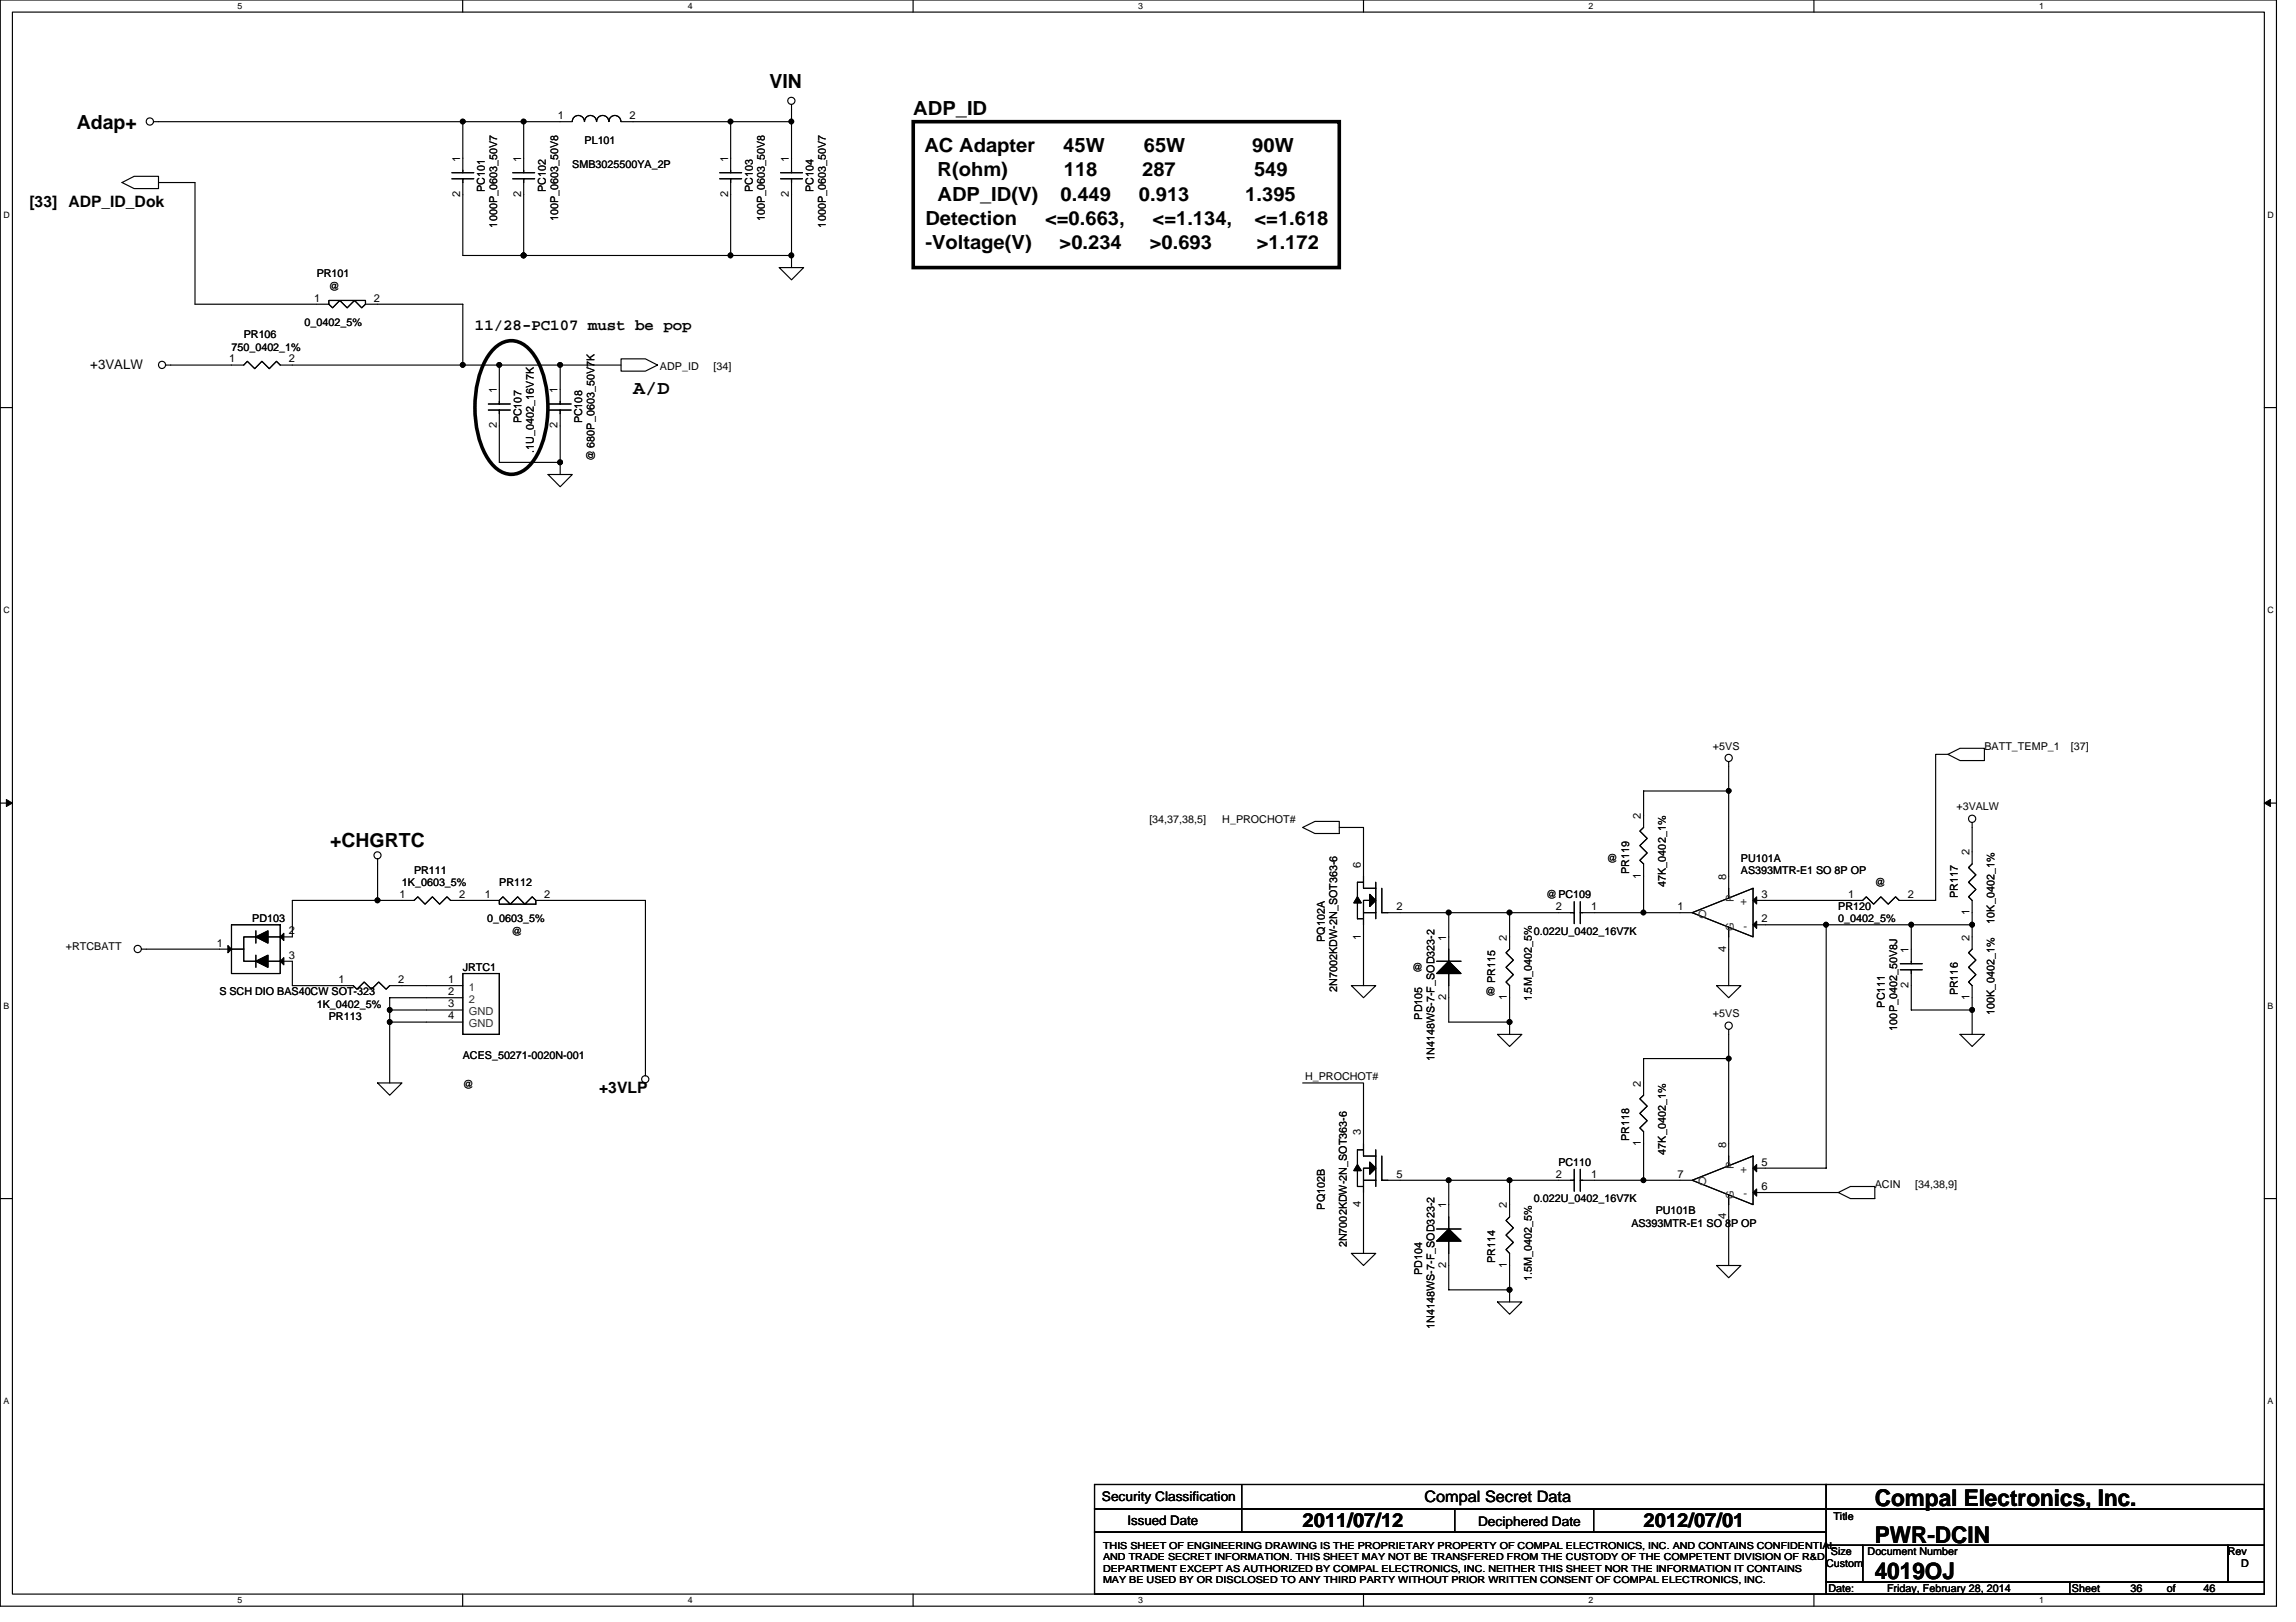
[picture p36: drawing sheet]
<svg xmlns="http://www.w3.org/2000/svg" width="297mm" height="210mm" viewBox="0 0 297 210" stroke-linecap="round" stroke-linejoin="round" font-family="sans-serif">
<defs><g id="words">
<g font-size="3">
<text x="242.5" y="194.9">Compal Electronics, Inc.</text>
<text x="242.5" y="199.6">PWR-DCIN</text>
<text x="242.5" y="204.3">4019OJ</text>
</g>
<g font-size="2.5">
<text x="99.6" y="11.5">VIN</text>
<text x="9.9" y="16.7">Adap+</text>
<text x="118.1" y="14.9">ADP_ID</text>
<text x="119.6" y="19.6">AC Adapter</text>
<text x="121.3" y="22.8">R(ohm)</text>
<text x="137.6" y="19.6">45W</text>
<text x="137.6" y="22.8">118</text>
<text x="147.8" y="22.8">287</text>
<text x="148" y="19.6">65W</text>
<text x="162" y="19.6">90W</text>
<text x="162.2" y="22.8">549</text>
<text x="119.7" y="29.1">Detection</text>
<text x="121.3" y="25.9">ADP_ID(V)</text>
<text x="135.2" y="29.1">&lt;=0.663,</text>
<text x="137.2" y="25.9">0.449</text>
<text x="147.4" y="25.9">0.913</text>
<text x="149.1" y="29.1">&lt;=1.134,</text>
<text x="161.1" y="25.9">1.395</text>
<text x="162.3" y="29.1">&lt;=1.618</text>
<text x="119.7" y="32.2">-Voltage(V)</text>
<text x="137.1" y="32.2">&gt;0.234</text>
<text x="148.8" y="32.2">&gt;0.693</text>
<text x="162.6" y="32.2">&gt;1.172</text>
<text x="81.9" y="50.9">A/D</text>
<text x="42.7" y="109.6">+CHGRTC</text>
<text x="168.5" y="197.6">2011/07/12</text>
<text x="212.6" y="197.6">2012/07/01</text>
</g>
<g font-size="2">
<text x="3.8" y="26.8">[33]</text>
<text x="8.8" y="26.8">ADP_ID_Dok</text>
<text x="61.4" y="42.7">11/28-PC107 must be pop</text>
<text x="77.5" y="141.4">+3VLP</text>
<text x="184.3" y="194.4">Compal Secret Data</text>
</g>
<g font-size="1.7">
<text x="11.7" y="47.7">+3VALW</text>
<text x="142.6" y="194.3">Security Classification</text>
<text x="145.9" y="197.3">Issued Date</text>
<text x="191.2" y="197.4">Deciphered Date</text>
</g>
<g font-size="1.4">
<text x="72.2" y="15.4">1</text>
<text x="81.4" y="15.4">2</text>
<text x="59.5" y="20.9" transform="rotate(-90 59.5 20.9)">1</text>
<text x="67.4" y="20.9" transform="rotate(-90 67.4 20.9)">1</text>
<text x="74" y="21.7">SMB3025500YA_2P</text>
<text x="75.6" y="18.6">PL101</text>
<text x="94.2" y="20.9" transform="rotate(-90 94.2 20.9)">1</text>
<text x="102.1" y="20.9" transform="rotate(-90 102.1 20.9)">1</text>
<text x="59.5" y="25.5" transform="rotate(-90 59.5 25.5)">2</text>
<text x="62.7" y="24.9" transform="rotate(-90 62.7 24.9)">PC101</text>
<text x="64.3" y="29.4" transform="rotate(-90 64.3 29.4)">1000P_0603_50V7</text>
<text x="67.4" y="25.5" transform="rotate(-90 67.4 25.5)">2</text>
<text x="70.6" y="24.9" transform="rotate(-90 70.6 24.9)">PC102</text>
<text x="72.2" y="28.7" transform="rotate(-90 72.2 28.7)">100P_0603_50V8</text>
<text x="94.2" y="25.5" transform="rotate(-90 94.2 25.5)">2</text>
<text x="97.4" y="24.9" transform="rotate(-90 97.4 24.9)">PC103</text>
<text x="99" y="28.7" transform="rotate(-90 99 28.7)">100P_0603_50V8</text>
<text x="102.1" y="25.5" transform="rotate(-90 102.1 25.5)">2</text>
<text x="105.3" y="24.9" transform="rotate(-90 105.3 24.9)">PC104</text>
<text x="106.8" y="29.4" transform="rotate(-90 106.8 29.4)">1000P_0603_50V7</text>
<text x="41" y="35.9">PR101</text>
<text x="40.7" y="39">1</text>
<text x="42.5" y="37.5">@</text>
<text x="48.4" y="39">2</text>
<text x="29.7" y="46.9">1</text>
<text x="29.9" y="45.4">750_0402_1%</text>
<text x="31.5" y="43.8">PR106</text>
<text x="37.4" y="46.9">2</text>
<text x="39.4" y="42.2">0_0402_5%</text>
<text x="85.4" y="47.9">ADP_ID</text>
<text x="92.3" y="47.9">[34]</text>
<text x="64.3" y="50.9" transform="rotate(-90 64.3 50.9)">1</text>
<text x="72.1" y="50.9" transform="rotate(-90 72.1 50.9)">1</text>
<text x="64.3" y="55.4" transform="rotate(-90 64.3 55.4)">2</text>
<text x="67.5" y="54.8" transform="rotate(-90 67.5 54.8)">PC107</text>
<text x="69" y="58.6" transform="rotate(-90 69 58.6)">.1U_0402_16V7K</text>
<text x="72.1" y="55.4" transform="rotate(-90 72.1 55.4)">2</text>
<text x="75.3" y="54.8" transform="rotate(-90 75.3 54.8)">PC108</text>
<text x="76.9" y="59.7" transform="rotate(-90 76.9 59.7)">@ 680P_0603_50V7K</text>
<text x="221.6" y="97">+5VS</text>
<text x="256.7" y="97">BATT_TEMP_1</text>
<text x="267.9" y="97">[37]</text>
<text x="148.7" y="106.5">[34,37,38,5]</text>
<text x="158.1" y="106.5">H_PROCHOT#</text>
<text x="212.3" y="106" transform="rotate(-90 212.3 106)">2</text>
<text x="253.1" y="104.9">+3VALW</text>
<text x="53.6" y="113.1">PR111</text>
<text x="176.1" y="112.3" transform="rotate(-90 176.1 112.3)">6</text>
<text x="207.9" y="111.5">@</text>
<text x="210.8" y="113.1" transform="rotate(-90 210.8 113.1)">PR119</text>
<text x="212.3" y="113.7" transform="rotate(-90 212.3 113.7)">1</text>
<text x="223.3" y="113.9" transform="rotate(-90 223.3 113.9)">8</text>
<text x="225.2" y="111.5">PU101A</text>
<text x="225.2" y="113.1">AS393MTR-E1 SO 8P OP</text>
<text x="254.8" y="110.7" transform="rotate(-90 254.8 110.7)">2</text>
<text x="32.6" y="119.4">PD103</text>
<text x="51.7" y="116.2">1</text>
<text x="52" y="114.6">1K_0603_5%</text>
<text x="59.4" y="116.2">2</text>
<text x="62.7" y="116.2">1</text>
<text x="63" y="119.4">0_0603_5%</text>
<text x="64.6" y="114.6">PR112</text>
<text x="70.4" y="116.2">2</text>
<text x="180.7" y="117.8">2</text>
<text x="200" y="116.2">@PC109</text>
<text x="201.3" y="117.8">2</text>
<text x="205.9" y="117.8">1</text>
<text x="215.5" y="114.8" transform="rotate(-90 215.5 114.8)">47K_0402_1%</text>
<text x="217" y="117.8">1</text>
<text x="227.9" y="116.2">3</text>
<text x="227.9" y="119.3">2</text>
<text x="237.8" y="117.8">PR120</text>
<text x="237.8" y="119.4">0_0402_5%</text>
<text x="239.1" y="116.2">1</text>
<text x="242.5" y="114.6">@</text>
<text x="246.8" y="116.2">2</text>
<text x="253.3" y="116.2" transform="rotate(-90 253.3 116.2)">PR117</text>
<text x="254.8" y="118.4" transform="rotate(-90 254.8 118.4)">1</text>
<text x="258" y="119.5" transform="rotate(-90 258 119.5)">10K_0402_1%</text>
<text x="8.5" y="123">+RTCBATT</text>
<text x="28.1" y="122.5">1</text>
<text x="37.4" y="120.9">2</text>
<text x="37.4" y="124.1">3</text>
<text x="59.9" y="125.7">JRTC1</text>
<text x="66.2" y="120.9">@</text>
<text x="171.4" y="121.9" transform="rotate(-90 171.4 121.9)">PQ102A</text>
<text x="176.1" y="121.6" transform="rotate(-90 176.1 121.6)">1</text>
<text x="182.7" y="125.7">@</text>
<text x="187.1" y="121.7" transform="rotate(-90 187.1 121.7)">1</text>
<text x="195" y="121.7" transform="rotate(-90 195 121.7)">2</text>
<text x="198.5" y="120.9">0.022U_0402_16V7K</text>
<text x="223.3" y="123.1" transform="rotate(-90 223.3 123.1)">4</text>
<text x="246.9" y="123.3" transform="rotate(-90 246.9 123.3)">1</text>
<text x="254.8" y="121.7" transform="rotate(-90 254.8 121.7)">2</text>
<text x="28.4" y="128.8">S SCH DIO BAS40CW SOT-323</text>
<text x="41" y="130.4">1K_0402_5%</text>
<text x="42.5" y="132">PR113</text>
<text x="43.8" y="127.2">1</text>
<text x="51.5" y="127.2">2</text>
<text x="58" y="127.2">1</text>
<text x="58" y="128.8">2</text>
<text x="58" y="130.4">3</text>
<text x="58" y="131.9">4</text>
<text x="173" y="128.3" transform="rotate(-90 173 128.3)">2N7002KDW-2N_SOT363-6</text>
<text x="184" y="132" transform="rotate(-90 184 132)">PD105</text>
<text x="187.1" y="129.5" transform="rotate(-90 187.1 129.5)">2</text>
<text x="192.1" y="128.8">@</text>
<text x="193.4" y="127.2" transform="rotate(-90 193.4 127.2)">PR115</text>
<text x="195" y="129.5" transform="rotate(-90 195 129.5)">1</text>
<text x="198.2" y="129.6" transform="rotate(-90 198.2 129.6)">1.5M_0402_5%</text>
<text x="221.6" y="131.7">+5VS</text>
<text x="243.8" y="130.4" transform="rotate(-90 243.8 130.4)">PC111</text>
<text x="246.9" y="127.9" transform="rotate(-90 246.9 127.9)">2</text>
<text x="253.3" y="128.8" transform="rotate(-90 253.3 128.8)">PR116</text>
<text x="254.8" y="129.5" transform="rotate(-90 254.8 129.5)">1</text>
<text x="258" y="131.3" transform="rotate(-90 258 131.3)">100K_0402_1%</text>
<text x="59.9" y="137">ACES_50271-0020N-001</text>
<text x="185.6" y="137.3" transform="rotate(-90 185.6 137.3)">1N4148WS-7-F_SOD323-2</text>
<text x="245.4" y="133.4" transform="rotate(-90 245.4 133.4)">100P_0402_50V8J</text>
<text x="59.9" y="140.8">@</text>
<text x="168.8" y="139.8">H_PROCHOT#</text>
<text x="212.3" y="140.6" transform="rotate(-90 212.3 140.6)">2</text>
<text x="176.1" y="146.9" transform="rotate(-90 176.1 146.9)">3</text>
<text x="210.8" y="147.7" transform="rotate(-90 210.8 147.7)">PR118</text>
<text x="212.3" y="148.4" transform="rotate(-90 212.3 148.4)">1</text>
<text x="215.5" y="149.4" transform="rotate(-90 215.5 149.4)">47K_0402_1%</text>
<text x="223.3" y="148.5" transform="rotate(-90 223.3 148.5)">8</text>
<text x="180.7" y="152.4">5</text>
<text x="198.5" y="155.6">0.022U_0402_16V7K</text>
<text x="201.3" y="152.4">2</text>
<text x="201.6" y="150.9">PC110</text>
<text x="205.9" y="152.4">1</text>
<text x="217" y="152.4">7</text>
<text x="227.9" y="150.8">5</text>
<text x="227.9" y="154">6</text>
<text x="242.5" y="153.7">ACIN</text>
<text x="247.7" y="153.7">[34,38,9]</text>
<text x="171.4" y="156.5" transform="rotate(-90 171.4 156.5)">PQ102B</text>
<text x="174.2" y="161.4" transform="rotate(-90 174.2 161.4)">2N7002KDW-2N_SOT363-6</text>
<text x="176.1" y="156.2" transform="rotate(-90 176.1 156.2)">4</text>
<text x="187.1" y="156.4" transform="rotate(-90 187.1 156.4)">1</text>
<text x="195" y="156.4" transform="rotate(-90 195 156.4)">2</text>
<text x="211" y="158.7">AS393MTR-E1 SO 8P OP</text>
<text x="214.2" y="157.2">PU101B</text>
<text x="223.3" y="157.8" transform="rotate(-90 223.3 157.8)">4</text>
<text x="184" y="165" transform="rotate(-90 184 165)">PD104</text>
<text x="187.1" y="164.1" transform="rotate(-90 187.1 164.1)">2</text>
<text x="193.4" y="163.4" transform="rotate(-90 193.4 163.4)">PR114</text>
<text x="195" y="164.1" transform="rotate(-90 195 164.1)">1</text>
<text x="198.2" y="165.8" transform="rotate(-90 198.2 165.8)">1.5M_0402_5%</text>
<text x="185.6" y="172" transform="rotate(-90 185.6 172)">1N4148WS-7-F_SOD323-2</text>
<text x="237.2" y="196.7">Title</text>
<text x="236.3" y="202.8">Custom</text>
<text x="236.9" y="201.3">Size</text>
<text x="241.6" y="201.3">Document Number</text>
<text x="288.2" y="201.3">Rev</text>
<text x="290" y="202.8">D</text>
<text x="236.6" y="206">Date:</text>
<text x="244.1" y="206">Friday, February 28, 2014</text>
<text x="268" y="206">Sheet</text>
<text x="275.6" y="206">36</text>
<text x="280.3" y="206">of</text>
<text x="285.1" y="206">46</text>
</g>
<g font-size="1.4" fill="#333">
<text x="219.7" y="118.7">O</text>
<text x="224.3" y="116.7" transform="rotate(-90 224.3 116.7)">P</text>
<text x="225.2" y="117.2">+</text>
<text x="224.3" y="120.5" transform="rotate(-90 224.3 120.5)">G</text>
<text x="225.5" y="120.3">-</text>
<text x="60.7" y="128.2">1</text>
<text x="60.7" y="129.8">2</text>
<text x="60.7" y="131.3">GND</text>
<text x="60.7" y="132.9">GND</text>
<text x="219.7" y="153.4">O</text>
<text x="224.3" y="155.1" transform="rotate(-90 224.3 155.1)">G</text>
<text x="224.3" y="151.3" transform="rotate(-90 224.3 151.3)">P</text>
<text x="225.2" y="151.8">+</text>
<text x="225.5" y="155">-</text>
</g>
<g font-size="1.2">
<text x="142.7" y="200.5">THIS SHEET OF ENGINEERING DRAWING IS THE PROPRIETARY PROPERTY OF COMPAL ELECTRONICS, INC. AND CONTAINS CONFIDENTIAL</text>
<text x="142.7" y="201.9">AND TRADE SECRET INFORMATION. THIS SHEET MAY NOT BE TRANSFERED FROM THE CUSTODY OF THE COMPETENT DIVISION OF R&amp;D</text>
<text x="142.7" y="203.4">DEPARTMENT EXCEPT AS AUTHORIZED BY COMPAL ELECTRONICS, INC. NEITHER THIS SHEET NOR THE INFORMATION IT CONTAINS</text>
<text x="142.7" y="204.8">MAY BE USED BY OR DISCLOSED TO ANY THIRD PARTY WITHOUT PRIOR WRITTEN CONSENT OF COMPAL ELECTRONICS, INC.</text>
</g>
<g font-size="1.1">
<text x="30.7" y="1.2">5</text>
<text x="89" y="1.2">4</text>
<text x="147.3" y="1.2">3</text>
<text x="205.5" y="1.2">2</text>
<text x="263.8" y="1.2">1</text>
<text x=".4" y="28.2">D</text>
<text x="293.3" y="28.2">D</text>
<text x=".4" y="79.4">C</text>
<text x="293.3" y="79.4">C</text>
<text x=".4" y="130.5">B</text>
<text x="293.3" y="130.5">B</text>
<text x=".4" y="181.7">A</text>
<text x="293.3" y="181.7">A</text>
<text x="30.7" y="207.5">5</text>
<text x="89" y="207.5">4</text>
<text x="147.3" y="207.5">3</text>
<text x="205.5" y="207.5">2</text>
<text x="263.8" y="207.5">1</text>
</g>
</g></defs>
<path d="M0 0h294.5v207.9h-294.5zM1.6 1.6h291.3v204.7h-291.3z" fill="none" stroke="#000" stroke-width=".15"/>
<g fill="#fff">
<path d="M30.7 .1h.6v1.3h-.6z"/>
<path d="M30.7 206.4h.6v1.3h-.6z"/>
</g>
<path d="M59.9 0v1.6M59.9 206.3v1.6" fill="none" stroke="#000" stroke-width=".15"/>
<g fill="#fff">
<path d="M89 .1h.6v1.3h-.6z"/>
<path d="M89 206.4h.6v1.3h-.6z"/>
</g>
<path d="M118.1 0v1.6M118.1 206.3v1.6" fill="none" stroke="#000" stroke-width=".15"/>
<g fill="#fff">
<path d="M147.3 .1h.6v1.3h-.6z"/>
<path d="M147.3 206.4h.6v1.3h-.6z"/>
</g>
<path d="M176.4 0v1.6M176.4 206.3v1.6" fill="none" stroke="#000" stroke-width=".15"/>
<g fill="#fff">
<path d="M205.5 .1h.6v1.3h-.6z"/>
<path d="M205.5 206.4h.6v1.3h-.6z"/>
</g>
<path d="M234.7 0v1.6M234.7 206.3v1.6" fill="none" stroke="#000" stroke-width=".15"/>
<g fill="#fff">
<path d="M263.8 .1h.6v1.3h-.6z"/>
<path d="M263.8 206.4h.6v1.3h-.6z"/>
<path d="M.4 27.2h.8v1.2h-.8z"/>
<path d="M293.3 27.2h.9v1.2h-.9z"/>
<path d="M.4 78.3h.8v1.3h-.8z"/>
<path d="M293.3 78.3h.9v1.3h-.9z"/>
</g>
<path d="M0 52.7h1.6M292.9 52.7h1.6" fill="none" stroke="#000" stroke-width=".15"/>
<g fill="#fff">
<path d="M.4 129.5h.8v1.3h-.8z"/>
<path d="M293.3 129.5h.8v1.3h-.8z"/>
</g>
<path d="M0 103.9h1.6M292.9 103.9h1.6" fill="none" stroke="#000" stroke-width=".15"/>
<path d="M.8 103.5l.8 .4-.8 .5zM292.9 103.9l.8-.4v.9z" fill="#000" stroke="#000" stroke-width=".13"/>
<g fill="#fff">
<path d="M.4 180.7h.8v1.3h-.8z"/>
<path d="M293.3 180.7h.8v1.3h-.8z"/>
</g>
<g fill="none" stroke="#000" stroke-width=".15">
<path d="M19.9 15.7h54.1M59.9 15.7v6.7M67.8 15.7v6.7M74 15.7a.78 .78 0 0 1 .8-.8 .78 .78 0 0 1 .8 .8 .78 .78 0 0 1 .8-.8 .78 .78 0 0 1 .8 .8M77.2 15.7a.78 .78 0 0 1 .8-.8 .78 .78 0 0 1 .8 .8M78.8 15.7a.77 .77 0 0 1 .8-.8 .77 .77 0 0 1 .7 .8M94.5 15.7v6.7M102.4 15.7h-22.1M102.4 13.5v8.9M15.8 23.6l1.6-.8h3.1v1.6h-3.1zM20.5 23.6h4.7v15.8h17.3M42.5 39.4l.5 .4 1-.9 .9 .9 1-.9 .9 .9 .5-.4"/>
<path d="M42.5 39.4v-.5h4.8v.5M47.3 39.4h12.6v7.8M58.5 23.1h2.8M58.5 22.4h2.8M59.9 23.1v10h42.5M66.3 23.1h2.9M66.3 22.4h2.9M67.8 23.1v10M93.1 23.1h2.8M93.1 22.4h2.8M94.5 23.1v10M100.8 34.6h3.2l-1.6 1.6z"/>
<path d="M101 23.1h2.8M101 22.4h2.8M102.4 23.1v11.5M63.2 53.1h2.8M63.2 52.3h2.8M64.6 47.2h7.9v5.1M64.6 47.2h-28.3l-.5-.4-1 .9-.9-.9-.9 .9-1-.9-.5 .4h-10.1M64.6 47.2v5.1M64.6 53.1v6.7h7.9M71.1 53.1h2.8M71.1 52.3h2.8M72.5 47.2h7.8"/>
<path d="M72.5 53.1v8.3M80.3 46.4h3.2l1.6 .8-1.6 .8h-3.2zM70.9 61.4h3.1l-1.5 1.6zM223.6 98.6v17.6M252 97.6h-1.6v18.9h-4.7l-.5-.4-.9 .9-1-.9-.9 .9-1-.9-.4 .4h-14.2M252 97.6l1.6-.8h3.1v1.6h-3.1zM29.9 119.7h6.4v6.3h-6.4zM48.8 111.2v5.3M64.6 116.5l.5-.4 .9 .9 1-.9 .9 .9 1-.9 .4 .4M64.6 116.5v.5h4.7v-.5M64.6 116.5h-6.3l-.5-.4-.9 .9-1-.9-.9 .9-.9-.9-.5 .4h-15.8v4.7h-3.1M69.3 116.5h14.2v22.7"/>
<path d="M168.5 107.1l1.6-.8h3.2v1.6h-3.2zM173.3 107.1h3.1v7.9h1.6M175.6 116.8v2.1h.8M176.4 114.2h-.8v1.9M176.4 118.1h1.6M177.2 116.5h-.8v11.1M178 114.2v4.7M178.8 115v3.1h24.9M187.4 118.1v6.3M195.3 118.1v4.7l-.5 .5 1 .9-1 1 1 .9-1 1 .5 .5v4.7M203.7 116.7v2.8M204.4 118.1h14.5"/>
<path d="M204.4 116.7v2.8M218.9 118.1l7.9-3.1v6.2zM223.6 120v7.6M223.6 102.4h-11v4.7l-.5 .4 1 1-1 .9 1 1-1 .9 .5 .5v6.3M226.8 119.7h28.3M236.3 119.7v31.5h-9.5M247.3 119.7v5M255.1 106.4v5.4l-.4 .5 .9 .9-.9 1 .9 .9-.9 1 .4 .4v6.3l-.4 .5 .9 .9-.9 1 .9 .9-.9 1 .4 .5v6.3M31.5 122.8h-13.2M33.1 121.2h-1.6v3.2h1.6M33.1 120.5v1.5M33.1 123.6v1.6"/>
<path d="M34.7 124.4h3.1v3.2h7.9l.5 .4 .9-.9 1 .9 .9-.9 1 .9 .4-.4h9.5M50.4 130.7h9.5M50.4 132.3h9.5M59.9 126h4.7v7.9h-4.7zM59.9 129.1h-9.5v11M174.8 127.6h3.2l-1.6 1.5zM185.9 124.4h3.1M187.4 126v6.3h7.9v1.6M193.7 133.9h3.2l-1.6 1.5zM222.1 127.6h3.1l-1.6 1.5zM223.6 137h-11v4.7l-.5 .5 1 1-1 .9 1 .9-1 1 .5 .5v6.2M223.6 133.2v17.7"/>
<path d="M245.8 125.5h2.9M245.8 124.7h2.9M247.3 125.5v5.2h7.8M253.6 133.9h3.1l-1.6 1.5zM0 155.1h1.6M48.8 140.1h3.2l-1.6 1.6zM168.5 140.1h7.9v9.5h1.6M175.6 151.5v2h.8M176.4 148.8h-.8v1.9M176.4 152.7h1.6M177.2 151.2h-.8v11M178 148.8v4.7"/>
<path d="M178.8 149.6v3.1h8.6M185.9 159h3.1M187.4 152.7h7.9v4.8l-.5 .4 1 1-1 .9 1 1-1 .9 .5 .5v6.3M187.4 152.7v6.3M195.3 152.7h8.4M203.7 151.3v2.9M204.4 152.7h14.5M204.4 151.3v2.9M218.9 152.7l7.9-3.1v6.3zM223.6 154.6v9.2M226.8 154.3h11M237.8 154.3l1.6-.8h3.1v1.6h-3.1z"/>
<path d="M292.9 155.1h1.6M174.8 162.2h3.2l-1.6 1.6zM187.4 160.6v6.3h7.9M193.7 168.5h3.2l-1.6 1.6zM222.1 163.8h3.1l-1.6 1.6zM141.6 192.1h94.7v3.2h-94.7zM141.6 195.3h94.7v3h-94.7zM141.6 198.3h94.7v8h-94.7zM160.7 192.1v6.2M188.2 195.3v3M206.2 195.3v3M236.3 192.1h56.6v3.2h-56.6z"/>
<path d="M236.3 195.3h56.6v4.7h-56.6zM236.3 200h4.7v4.7h-4.7zM241 200h47.2v4.7h-47.2zM288.2 200h4.7v4.7h-4.7zM236.3 204.7h31.5v1.6h-31.5zM267.8 204.7h25.1v1.6h-25.1z"/>
<circle cx="19.4" cy="15.7" r=".47"/>
<circle cx="102.4" cy="13" r=".46"/>
<circle cx="21" cy="47.2" r=".46"/>
<circle cx="223.6" cy="98.1" r=".47"/>
<circle cx="48.8" cy="110.7" r=".46"/>
<circle cx="255.1" cy="106" r=".47"/>
<circle cx="17.8" cy="122.8" r=".47"/>
<circle cx="83.5" cy="139.7" r=".46"/>
<circle cx="223.6" cy="132.7" r=".47"/>
</g>
<path d="M118.1 15.7h55.2v18.9h-55.2zM64.2 44.9a3 3 0 0 1 4.5 .6 12.3 12.3 0 0 1 2.1 8.5 10.9 10.9 0 0 1-2.1 6 3.1 3.1 0 0 1-5.1 0 12.4 12.4 0 0 1-2.1-8.6 10.8 10.8 0 0 1 2.1-5.9z" fill="none" stroke="#000" stroke-width=".47"/>
<g fill="#000" stroke="#000" stroke-width=".15">
<path d="M175.6 116.1l.5 .7h-.9zM177.2 115.7l.8 .8-.8 .8zM226.8 116.5l.5-.4v.9zM226.8 119.7l.5-.5v.9zM29.5 122.4l.4 .4-.4 .5zM33.1 121.2l1.6-.7v1.5zM33.1 124.4l1.6-.8v1.6zM36.3 121.2l.4-.4v.9zM36.3 124.4l.4-.5v1zM187.4 124.4l1.6 1.6h-3.1zM175.6 150.7l.5 .8h-.9zM177.2 150.4l.8 .8-.8 .8z"/>
<path d="M226.8 151.2l.5-.5v.9zM226.8 154.3l.5-.4v.9zM187.4 159l1.6 1.6h-3.1z"/>
<circle cx="59.9" cy="15.7" r=".3"/>
<circle cx="67.7" cy="15.7" r=".3"/>
<circle cx="94.5" cy="15.7" r=".3"/>
<circle cx="102.4" cy="15.7" r=".3"/>
<circle cx="67.7" cy="33" r=".31"/>
<circle cx="94.5" cy="33" r=".3"/>
<circle cx="102.4" cy="33" r=".3"/>
<circle cx="59.9" cy="47.2" r=".3"/>
<circle cx="64.6" cy="47.2" r=".3"/>
<circle cx="72.5" cy="59.8" r=".31"/>
<circle cx="72.5" cy="47.2" r=".3"/>
<circle cx="48.8" cy="116.5" r=".31"/>
<circle cx="187.4" cy="118.1" r=".3"/>
<circle cx="195.3" cy="118.1" r=".3"/>
<circle cx="212.6" cy="118.1" r=".3"/>
<circle cx="223.6" cy="102.3" r=".3"/>
<circle cx="236.2" cy="119.7" r=".3"/>
<circle cx="247.3" cy="119.7" r=".3"/>
<circle cx="255.1" cy="119.7" r=".3"/>
<circle cx="50.4" cy="132.3" r=".3"/>
<circle cx="50.4" cy="130.7" r=".3"/>
<circle cx="195.3" cy="132.3" r=".31"/>
<circle cx="223.6" cy="137" r=".3"/>
<circle cx="255.1" cy="130.7" r=".3"/>
<circle cx="187.4" cy="152.7" r=".3"/>
<circle cx="195.3" cy="152.7" r=".3"/>
<circle cx="212.6" cy="152.7" r=".3"/>
<circle cx="195.3" cy="166.9" r=".31"/>
</g>
<use href="#words"/>
</svg>
